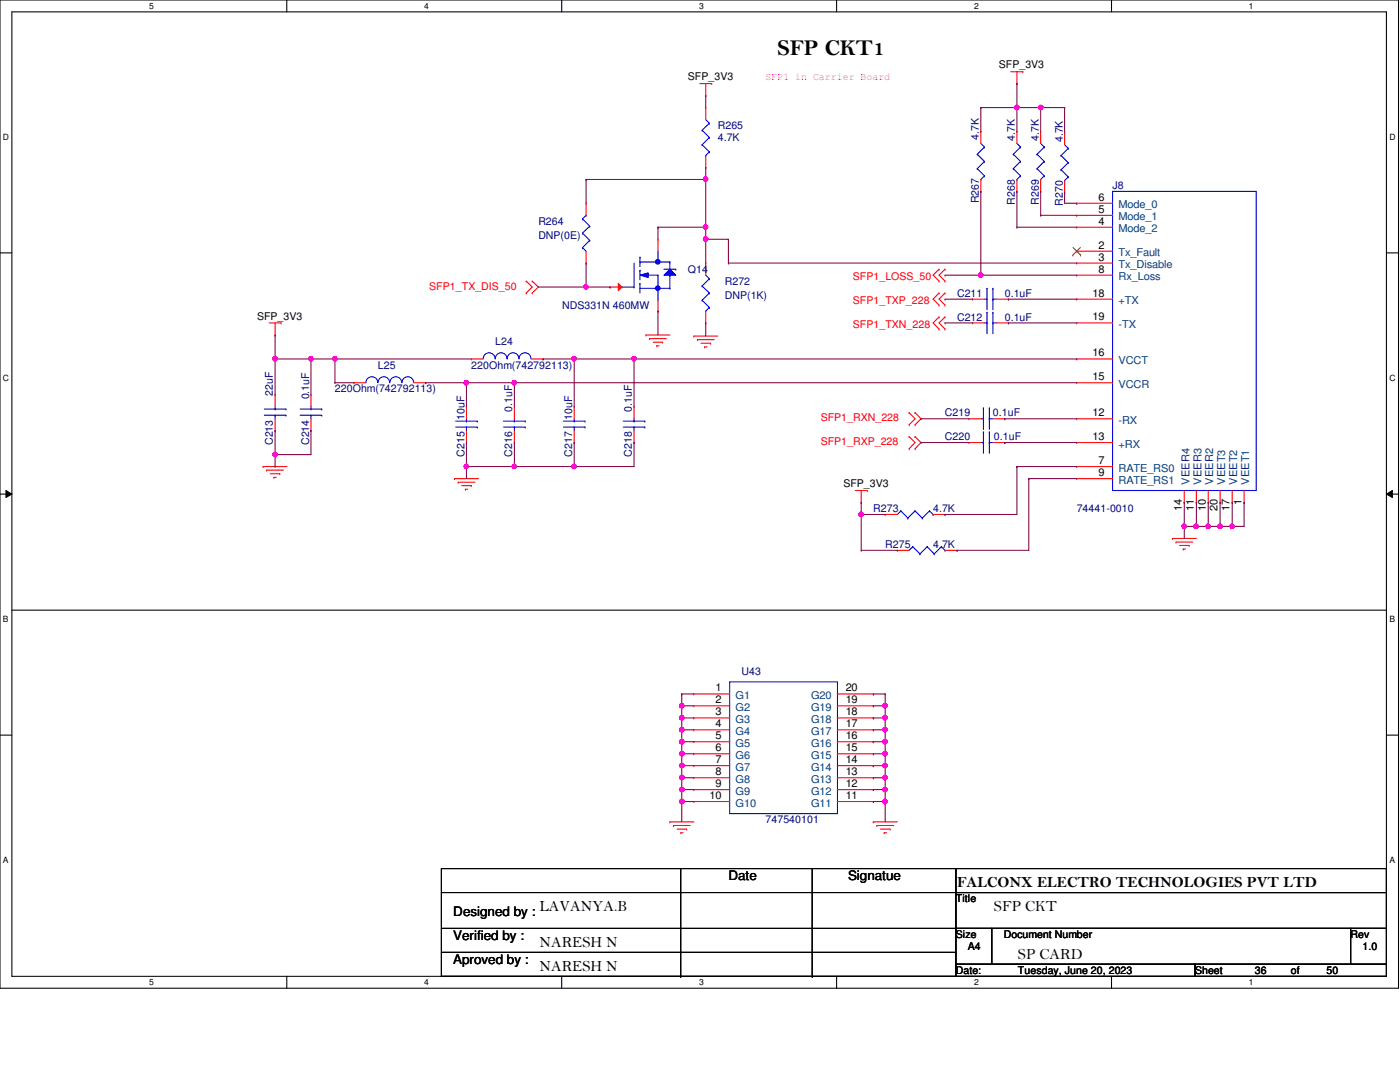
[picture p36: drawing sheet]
<svg xmlns="http://www.w3.org/2000/svg" width="279mm" height="216mm" viewBox="0 0 279 216" stroke-linecap="round" stroke-linejoin="round" font-family="sans-serif">
<defs><g id="words">
<text font-size="4.5" x="155.2" y="11">SFP CKT1</text>
<g font-size="3.1">
<text x="191" y="177">FALCONX ELECTRO TECHNOLOGIES PVT LTD</text>
<text x="107.7" y="181.7">LAVANYA.B</text>
<text x="198.4" y="181.7">SFP CKT</text>
<text x="107.7" y="188.9">NARESH N</text>
<text x="203.2" y="191.3">SP CARD</text>
<text x="107.7" y="193.7">NARESH N</text>
</g>
<g font-size="2.6">
<text x="145.4" y="175.7">Date</text>
<text x="169.2" y="175.7">Signatue</text>
<text x="90.5" y="182.8">Designed by :</text>
<text x="90.5" y="187.6">Verified by :</text>
<text x="90.5" y="192.4">Aproved by :</text>
</g>
<g font-size="2.2">
<text x="219.2" y="40">6</text>
<text x="219.2" y="42.5">5</text>
<text x="219.2" y="44.8">4</text>
<text x="219.2" y="52">3</text>
<text x="219.2" y="49.6">2</text>
<text x="218" y="59.2">18</text>
<text x="219.2" y="54.4">8</text>
<text x="218" y="63.9">19</text>
<text x="218" y="71.1">16</text>
<text x="218" y="75.9">15</text>
<text x="218" y="83.1">12</text>
<text x="218" y="87.8">13</text>
<text x="219.2" y="92.6">7</text>
<text x="219.2" y="95">9</text>
<text x="235.8" y="102" transform="rotate(-90 235.8 102)">14</text>
<text x="238.3" y="102" transform="rotate(-90 238.3 102)">11</text>
<text x="240.6" y="102" transform="rotate(-90 240.6 102)">10</text>
<text x="243" y="102" transform="rotate(-90 243 102)">20</text>
<text x="245.4" y="102" transform="rotate(-90 245.4 102)">17</text>
<text x="247.8" y="100.8" transform="rotate(-90 247.8 100.8)">1</text>
<text x="142.8" y="138">1</text>
<text x="168.8" y="138">20</text>
<text x="142.8" y="140.3">2</text>
<text x="142.8" y="142.7">3</text>
<text x="168.8" y="140.3">19</text>
<text x="168.8" y="142.7">18</text>
<text x="142.8" y="145.1">4</text>
<text x="142.8" y="147.5">5</text>
<text x="142.8" y="149.9">6</text>
<text x="168.8" y="145.1">17</text>
<text x="168.8" y="147.5">16</text>
<text x="168.8" y="149.9">15</text>
<text x="142.8" y="152.3">7</text>
<text x="142.8" y="154.7">8</text>
<text x="168.8" y="152.3">14</text>
<text x="168.8" y="154.7">13</text>
<text x="141.6" y="159.4">10</text>
<text x="142.8" y="157.1">9</text>
<text x="168.8" y="159.4">11</text>
<text x="168.8" y="157.1">12</text>
</g>
<g font-size="2.2" fill="#004080">
<text x="223.2" y="41.6">Mode_0</text>
<text x="223.2" y="44">Mode_1</text>
<text x="223.2" y="46.4">Mode_2</text>
<text x="223.2" y="53.5">Tx_Disable</text>
<text x="223.2" y="51.1">Tx_Fault</text>
<text x="223.2" y="55.9">Rx_Loss</text>
<text x="223.2" y="60.7">+TX</text>
<text x="223.2" y="65.4">-TX</text>
<text x="223.2" y="77.4">VCCR</text>
<text x="223.2" y="72.6">VCCT</text>
<text x="223.2" y="84.6">-RX</text>
<text x="223.2" y="89.3">+RX</text>
<text x="223.2" y="94.1">RATE_RS0</text>
<text x="223.2" y="96.5">RATE_RS1</text>
<text x="237.4" y="96.7" transform="rotate(-90 237.4 96.7)">VEER4</text>
<text x="239.8" y="96.7" transform="rotate(-90 239.8 96.7)">VEER3</text>
<text x="242.1" y="96.7" transform="rotate(-90 242.1 96.7)">VEER2</text>
<text x="244.5" y="96.7" transform="rotate(-90 244.5 96.7)">VEET3</text>
<text x="246.9" y="96.7" transform="rotate(-90 246.9 96.7)">VEET2</text>
<text x="249.3" y="96.7" transform="rotate(-90 249.3 96.7)">VEET1</text>
<text x="146.8" y="139.5">G1</text>
<text x="146.8" y="141.9">G2</text>
<text x="161.9" y="139.5">G20</text>
<text x="161.9" y="141.9">G19</text>
<text x="146.8" y="146.6">G4</text>
<text x="146.8" y="144.3">G3</text>
<text x="146.8" y="149">G5</text>
<text x="161.9" y="144.3">G18</text>
<text x="161.9" y="146.6">G17</text>
<text x="161.9" y="149">G16</text>
<text x="146.8" y="151.4">G6</text>
<text x="146.8" y="153.8">G7</text>
<text x="161.9" y="151.4">G15</text>
<text x="161.9" y="153.8">G14</text>
<text x="146.8" y="156.2">G8</text>
<text x="146.8" y="158.6">G9</text>
<text x="146.8" y="161">G10</text>
<text x="161.9" y="161">G11</text>
<text x="161.9" y="158.6">G12</text>
<text x="161.9" y="156.2">G13</text>
</g>
<g font-size="2.1">
<text x="137.3" y="16">SFP_3V3</text>
<text x="199.3" y="13.6">SFP_3V3</text>
<text x="51.3" y="63.8">SFP_3V3</text>
<text x="168.3" y="97.2">SFP_3V3</text>
<text x="190.8" y="180">Title</text>
<text x="190.8" y="187.2">Size</text>
<text x="193.1" y="189.6">A4</text>
<text x="200.3" y="187.2">Document Number</text>
<text x="269.5" y="187.2">Rev</text>
<text x="271.9" y="189.6">1.0</text>
<text x="190.8" y="194.4">Date:</text>
<text x="203.2" y="194.4">Tuesday, June 20, 2023</text>
<text x="238.5" y="194.4">Sheet</text>
<text x="250.4" y="194.4">36</text>
<text x="257.6" y="194.4">of</text>
<text x="264.8" y="194.4">50</text>
</g>
<text font-size="2.1" fill="#f0f" x="152.8" y="16">SFP1 in Carrier Board</text>
<g font-size="2.1" fill="#000080">
<text x="143.3" y="25.8">R265</text>
<text x="143.3" y="28.2">4.7K</text>
<text x="195.4" y="27.9" transform="rotate(-90 195.4 27.9)">4.7K</text>
<text x="202.5" y="28.2" transform="rotate(-90 202.5 28.2)">4.7K</text>
<text x="207.3" y="28.2" transform="rotate(-90 207.3 28.2)">4.7K</text>
<text x="212.1" y="28.4" transform="rotate(-90 212.1 28.4)">4.7K</text>
<text x="195.4" y="40.6" transform="rotate(-90 195.4 40.6)">R267</text>
<text x="202.5" y="40.8" transform="rotate(-90 202.5 40.8)">R268</text>
<text x="207.3" y="40.8" transform="rotate(-90 207.3 40.8)">R269</text>
<text x="212.1" y="41.1" transform="rotate(-90 212.1 41.1)">R270</text>
<text x="222" y="37.8">J8</text>
<text x="107.4" y="44.9">R264</text>
<text x="107.4" y="47.8">DNP(0E)</text>
<text x="137.3" y="54.4">Q14</text>
<text x="144.7" y="56.9">R272</text>
<text x="144.7" y="59.7">DNP(1K)</text>
<text x="191" y="59.2">C211</text>
<text x="200.5" y="59.2">0.1uF</text>
<text x="112.2" y="61.6">NDS331N 460MW</text>
<text x="191" y="64">C212</text>
<text x="200.5" y="64">0.1uF</text>
<text x="98.8" y="68.8">L24</text>
<text x="75.4" y="73.6">L25</text>
<text x="94.1" y="73.6">220Ohm(742792113)</text>
<text x="54.5" y="79" transform="rotate(-90 54.5 79)">22uF</text>
<text x="61.7" y="79.7" transform="rotate(-90 61.7 79.7)">0.1uF</text>
<text x="66.8" y="78.3">220Ohm(742792113)</text>
<text x="92.7" y="83.8" transform="rotate(-90 92.7 83.8)">10uF</text>
<text x="102.2" y="82.1" transform="rotate(-90 102.2 82.1)">0.1uF</text>
<text x="114.2" y="83.8" transform="rotate(-90 114.2 83.8)">10uF</text>
<text x="126.1" y="82.1" transform="rotate(-90 126.1 82.1)">0.1uF</text>
<text x="188.6" y="83.1">C219</text>
<text x="198.2" y="83.1">0.1uF</text>
<text x="54.5" y="88.8" transform="rotate(-90 54.5 88.8)">C213</text>
<text x="61.7" y="88.8" transform="rotate(-90 61.7 88.8)">C214</text>
<text x="188.6" y="87.9">C220</text>
<text x="198.4" y="87.9">0.1uF</text>
<text x="92.7" y="91.2" transform="rotate(-90 92.7 91.2)">C215</text>
<text x="102.2" y="91.2" transform="rotate(-90 102.2 91.2)">C216</text>
<text x="114.2" y="91.2" transform="rotate(-90 114.2 91.2)">C217</text>
<text x="126.1" y="91.2" transform="rotate(-90 126.1 91.2)">C218</text>
<text x="174.3" y="102.2">R273</text>
<text x="186.2" y="102.2">4.7K</text>
<text x="214.9" y="102.2">74441-0010</text>
<text x="176.7" y="109.4">R275</text>
<text x="186.2" y="109.4">4.7K</text>
<text x="148" y="134.7">U43</text>
<text x="152.8" y="164.3">747540101</text>
</g>
<g font-size="2.1" fill="#f00">
<text x="85.7" y="57.8">SFP1_TX_DIS_50</text>
<text x="170.2" y="55.9">SFP1_LOSS_50</text>
<text x="170.2" y="60.7">SFP1_TXP_228</text>
<text x="170.2" y="65.4">SFP1_TXN_228</text>
<text x="163.8" y="84.1">SFP1_RXN_228</text>
<text x="163.8" y="88.9">SFP1_RXP_228</text>
</g>
<g font-size="1.7">
<text x="29.8" y="1.8">5</text>
<text x="84.7" y="1.8">4</text>
<text x="139.5" y="1.8">3</text>
<text x="194.4" y="1.8">2</text>
<text x="249.3" y="1.8">1</text>
<text x=".6" y="27.9">D</text>
<text x="277.3" y="27.9">D</text>
<text x=".6" y="76">C</text>
<text x="277.3" y="76">C</text>
<text x=".6" y="124.2">B</text>
<text x="277.3" y="124.2">B</text>
<text x=".6" y="172.3">A</text>
<text x="277.3" y="172.3">A</text>
<text x="29.8" y="196.6">5</text>
<text x="84.7" y="196.6">4</text>
<text x="139.5" y="196.6">3</text>
<text x="194.4" y="196.6">2</text>
<text x="249.3" y="196.6">1</text>
</g>
</g></defs>
<path d="M0 0h279.1v197.2h-279.1zM2.4 2.4h274.3v192.4h-274.3z" fill="none" stroke="#000" stroke-width=".21"/>
<g fill="#fff">
<path d="M29.8 .3h.9v1.9h-.9z"/>
<path d="M29.8 195.1h.9v1.9h-.9z"/>
</g>
<path d="M57.2 0v2.4M57.2 194.8v2.4" fill="none" stroke="#000" stroke-width=".21"/>
<g fill="#fff">
<path d="M84.7 .3h.9v1.9h-.9z"/>
<path d="M84.7 195.1h.9v1.9h-.9z"/>
</g>
<path d="M112.1 0v2.4M112.1 194.8v2.4" fill="none" stroke="#000" stroke-width=".21"/>
<g fill="#fff">
<path d="M139.5 .3h1v1.9h-1z"/>
<path d="M139.5 195.1h1v1.9h-1z"/>
</g>
<path d="M167 0v2.4M167 194.8v2.4" fill="none" stroke="#000" stroke-width=".21"/>
<g fill="#fff">
<path d="M194.4 .3h.9v1.9h-.9z"/>
<path d="M194.4 195.1h.9v1.9h-.9z"/>
</g>
<path d="M221.8 0v2.4M221.8 194.8v2.4" fill="none" stroke="#000" stroke-width=".21"/>
<g fill="#fff">
<path d="M249.3 .3h.9v1.9h-.9z"/>
<path d="M249.3 195.1h.9v1.9h-.9z"/>
<path d="M.6 26.4h1.2v1.9h-1.2z"/>
<path d="M277.3 26.4h1.2v1.9h-1.2z"/>
<path d="M.6 74.5h1.2v1.9h-1.2z"/>
<path d="M277.3 74.5h1.2v1.9h-1.2z"/>
</g>
<path d="M0 50.5h2.4M276.7 50.5h2.4" fill="none" stroke="#000" stroke-width=".21"/>
<g fill="#fff">
<path d="M.6 122.6h1.1v1.9h-1.1z"/>
<path d="M277.3 122.6h1.1v1.9h-1.1z"/>
</g>
<path d="M0 98.6h2.4M276.7 98.6h2.4" fill="none" stroke="#000" stroke-width=".21"/>
<path d="M1.2 97.9l1.2 .7-1.2 .7zM276.7 98.6l1.2-.7v1.4z" fill="#000"/>
<path d="M1.2 97.9l1.2 .7-1.2 .7zM276.7 98.6l1.2-.7v1.4z" fill="none" stroke="#000" stroke-width=".2"/>
<g fill="#fff">
<path d="M.6 170.7h1.1v1.9h-1.1z"/>
<path d="M277.3 170.7h1.1v1.9h-1.1z"/>
</g>
<g fill="none" stroke="#000" stroke-width=".21">
<path d="M2.4 121.8h274.3M276.7 121.8h.1M0 146.7h2.4M276.7 146.7h2.4M88.1 173.3h102.7v21.5h-102.7zM88.1 178.1h102.7M135.8 173.3v21.5M162.1 173.3v21.5M190.8 173.3h85.9v4.8h-85.9zM190.8 178.1h85.9v7.2h-85.9zM190.8 178.1h.1M88.1 185.3h102.7"/>
<path d="M88.1 190h102.7M135.8 194.8h.1M162.1 194.8h.1M190.8 185.3h7.1v7.1h-7.1zM190.8 192.4h47.7v2.4h-47.7zM190.8 185.3h.1M190.8 190h.1M197.9 185.3h71.6v7.1h-71.6zM238.5 192.4h38.2v2.4h-38.2zM269.5 185.3h7.2v7.1h-7.2z"/>
</g>
<g fill="none" stroke="#f00" stroke-width=".21">
<path d="M139.7 16.7h2.3M140.8 19.1h.1M140.8 16.7v2.4M142 16.7h.1M201.7 14.3h2.4M202.9 16.7h.1M202.9 14.3v2.4M204.1 14.3h.1M195.7 26.2h.1M195.7 38.2h.1M195.7 26.2v2.4M195.7 35.8v2.4"/>
<path d="M202.9 26.2h.1M202.9 38.2h.1M202.9 26.2v2.4M202.9 35.8v2.4M207.7 26.2h.1M207.7 38.2h.1M207.7 26.2v2.4M207.7 35.8v2.4M212.5 26.5h.1M212.5 38.4h.1M212.5 26.5v2.4M212.5 36v2.4"/>
<path d="M105 56.1h.1M105 58.5h.1M105 56.1l1.2 1.2-1.2 1.2M106.2 58.5h.1M106.2 56.1h.1M106.2 56.1l1.2 1.2-1.2 1.2M140.8 52.5h.1M140.8 52.5v2.4M187.4 53.7h.1M187.4 56.1h.1M187.4 58.5h.1M187.4 53.7l-1.2 1.2 1.2 1.2"/>
<path d="M187.4 58.5l-1.2 1.2 1.2 1.2M188.6 53.7h.1M188.6 56.1h.1M188.6 58.5h.1M188.6 53.7l-1.2 1.2 1.2 1.2M188.6 58.5l-1.2 1.2 1.2 1.2M53.7 64.4h2.4M54.9 66.8h.1M54.9 78.8h.1M54.9 64.4v2.4M54.9 78.8v2.4M56.1 64.4h.1"/>
<path d="M62.1 78.8h.1M62.1 78.8v2.4M70.7 76.4h.1M70.7 76.4h2.3M82.6 76.4h2.4M85 76.4h.1M128.9 66.8h.1M128.9 66.8h4.8M129.6 67.6h.1M129.6 67.6h3.4M130.3 68.3h1.9M131.1 69h.1"/>
<path d="M131.1 69h.4M132.2 68.3h.1M138.5 67.1h.1M138.5 67.1h4.8M139.2 67.8h.1M139.2 67.8h3.3M139.9 68.5h1.9M140.6 69.2h.1M140.6 69.2h.5M140.8 64.4h.1M140.8 62.1v2.3M141.8 68.5h.1"/>
<path d="M187.4 60.9h.1M187.4 63.2h.1M187.4 65.7h.1M187.4 63.2l-1.2 1.2 1.2 1.3M188.6 60.9h.1M188.6 63.2h.1M188.6 65.7h.1M188.6 63.2l-1.2 1.2 1.2 1.3M52.5 93.1h.1M52.5 93.1h4.8M53.2 93.8h.1M53.2 93.8h3.4"/>
<path d="M53.9 94.5h1.9M54.7 95.2h.1M54.7 95.2h.4M54.9 85.9h.1M54.9 83.6v2.3M55.8 94.5h.1M62.1 85.9h.1M62.1 83.6v2.3M90.7 95.5h.1M90.7 95.5h4.8M91.4 96.2h.1M91.4 96.2h3.4"/>
<path d="M92.2 96.9h1.9M92.9 97.6h.1M92.9 97.6h.4M94.1 96.9h.1M170.7 97.9h2.4M171.9 97.9v2.3M173.1 97.9h.1M181.4 82.3h.1M181.4 84.8h.1M181.4 87.1h.1M181.4 89.5h.1M181.4 82.3l1.2 1.3-1.2 1.2"/>
<path d="M181.4 87.1l1.2 1.2-1.2 1.2M182.6 84.8h.1M182.6 82.3h.1M182.6 89.5h.1M182.6 87.1h.1M182.6 82.3l1.2 1.3-1.2 1.2M182.6 87.1l1.2 1.2-1.2 1.2M193.4 83.6h.1M193.4 88.3h.1M193.4 83.6h2.3M193.4 88.3h2.3M198.2 83.6h2.3"/>
<path d="M198.2 88.3h2.3M200.5 83.6h.1M200.5 88.3h.1M171.9 100.2h.1M234 107.4h.1M234 107.4h4.8M234.7 108.2h.1M234.7 108.2h3.3M235.4 108.8h1.9M236.1 109.6h.1M236.1 109.6h.5M237.3 108.8h.1"/>
<path d="M133.7 164h.1M133.7 164h4.8M134.4 164.7h.1M134.4 164.7h3.4M135.1 165.4h1.9M135.8 166.2h.1M135.8 166.2h.5M137 165.4h.1M174.3 164h.1M174.3 164h4.8M175 164.7h.1M175 164.7h3.4"/>
<path d="M175.7 165.4h1.9M176.4 166.2h.1M176.4 166.2h.5M177.6 165.4h.1"/>
</g>
<g fill="none" stroke="#00f" stroke-width=".21">
<path d="M195 30.8h.1M195 33.7h.1M195 30.8l1.5 1.4M195 33.7l1.5 1.4M195.7 35.8h.1M195.7 28.6l.8 .7M196.5 29.3h.1M196.5 32.2h.1M196.5 35.1h.1M196.5 29.3l-1.5 1.5M196.5 32.2l-1.5 1.5M196.5 35.1l-.8 .7"/>
<path d="M202.2 30.8h.1M202.2 33.7h.1M202.2 30.8l1.5 1.4M202.2 33.7l1.5 1.4M202.9 35.8h.1M202.9 28.6l.8 .7M203.7 29.3h.1M203.7 32.2h.1M203.7 35.1h.1M203.7 29.3l-1.5 1.5M203.7 32.2l-1.5 1.5M203.7 35.1l-.8 .7"/>
<path d="M207 30.8h.1M207 33.7h.1M207 30.8l1.4 1.4M207 33.7l1.4 1.4M207.7 35.8h.1M207.7 28.6l.7 .7M208.4 29.3h.1M208.4 32.2h.1M208.4 35.1h.1M208.4 29.3l-1.4 1.5M208.4 32.2l-1.4 1.5M208.4 35.1l-.7 .7"/>
<path d="M211.8 31h.1M211.8 33.9h.1M211.8 31l1.4 1.5M211.8 33.9l1.4 1.4M212.5 36h.1M212.5 28.9l.7 .7M213.2 29.6h.1M213.2 32.5h.1M213.2 35.3h.1M213.2 29.6l-1.4 1.4M213.2 32.5l-1.4 1.4M213.2 35.3l-.7 .7"/>
<path d="M140.1 57.1h.1M140.1 59.9h.1M140.1 57.1l1.5 1.4M140.1 59.9l1.5 1.4M140.8 54.9l.8 .7M141.6 55.6h.1M141.6 58.5h.1M141.6 55.6l-1.5 1.5M141.6 58.5l-1.5 1.4M73 76.4a1.19 1.19 0 0 1 1.2-1.2 1.19 1.19 0 0 1 1.2 1.2M75.4 76.4a1.16 1.16 0 0 1 1.2-1.2 1.16 1.16 0 0 1 1.2 1.2M77.8 76.4a1.19 1.19 0 0 1 1.2-1.2 1.19 1.19 0 0 1 1.2 1.2"/>
<path d="M80.2 76.4a1.16 1.16 0 0 1 1.2-1.2 1.16 1.16 0 0 1 1.1 1.2M140.8 62.1h.1M141.6 61.3h.1M141.6 61.3l-.8 .8M52.7 82.8h4.4M52.7 81.6h4.4M54.9 81.6h.1M54.9 82.8h.1M54.9 81.2v.4M54.9 82.8v.8M57.1 82.8h.1M57.1 81.6h.1"/>
<path d="M59.9 82.8h4.3M59.9 81.6h4.3M62.1 81.6h.1M62.1 82.8h.1M62.1 81.2v.4M62.1 82.8v.8M64.2 82.8h.1M64.2 81.6h.1M195.7 83.6h.6M195.7 88.3h.6M196.3 83.6h.1M196.3 81.4h.1"/>
<path d="M196.3 88.3h.1M196.3 86.2h.1M196.3 81.4v4.3M196.3 86.2v4.3M197.4 81.4h.1M197.4 83.6h.1M197.4 86.2h.1M197.4 88.3h.1M197.4 83.6h.8M197.4 81.4v4.3M197.4 86.2v4.3M197.4 88.3h.8"/>
</g>
<path d="M133.7 53.7l1.2 1.2h-2.4z" fill="#00f"/>
<g fill="none" stroke="#00f" stroke-width=".21">
<path d="M124.1 57.3h.1M124.1 57.3h2.4M126.5 57.3h.1M126.5 52.5v4.8M127.7 56.6h.1M127.7 53.9h.1M127.7 51.3h.1M127.7 52.3h.1M127.7 51.3v1.9M127.7 53.9v1.9M127.7 56.6v1.9M127.7 57.5h6"/>
<path d="M127.7 52.3h6M128.9 54.9h2.4M131.3 52.3h.1M131.3 54.9h.1M131.3 59.7h.1M131.3 50.1v2.2M131.3 54.9v4.8M132.5 53.7h2.4M133.7 53.7l1.2 1.2h-2.4zM133.7 57.5h.1M133.7 54.9h.1M133.7 52.3h.1"/>
<path d="M133.7 52.3v1.4M133.7 54.9v2.6M134.9 53.7h.1"/>
</g>
<path d="M127.7 54.9l1.7-.5v1z" fill="#00f"/>
<path d="M127.7 54.9l1.7-.5v1z" fill="none" stroke="#00f" stroke-width=".21"/>
<circle cx="131.3" cy="52.2" r=".47" fill="#00f"/>
<circle cx="131.3" cy="52.2" r=".47" fill="none" stroke="#00f" stroke-width=".21"/>
<circle cx="131.3" cy="57.5" r=".46" fill="#00f"/>
<circle cx="131.3" cy="57.5" r=".46" fill="none" stroke="#00f" stroke-width=".21"/>
<path d="M131.3 47.8h.1M131.3 47.8v2.3" fill="none" stroke="#f00" stroke-width=".21"/>
<path d="M123.4 56.6l.7 .7-.7 .7z" fill="#f00"/>
<g fill="none" stroke="#f00" stroke-width=".21">
<path d="M140.8 21.5h.1M140.8 33.4h.1M140.8 21.5v2.4M140.8 31v2.4M117 52.5h.1M117 40.6h.1M117 40.6v2.4M117 50.1v2.4M121.8 57.3h.1M121.8 57.3h2.3M123.4 56.6l.7 .7-.7 .7zM131.3 59.7v2.4"/>
<path d="M194.1 59.7h.1M194.1 59.7h2.4M198.9 59.7h2.4M201.3 59.7h.1M214.9 54.9h.1M214.9 40.6h.1M214.9 43h.1M214.9 45.3h.1M214.9 52.5h.1M214.9 50.1h.1M214.9 59.7h.1M214.9 59.7h7.1"/>
<path d="M214.9 54.9h7.1M214.9 40.6h7.1M214.9 43h7.1M214.9 45.3h7.1M214.9 52.5h7.1M214.9 50.1h7.1M94.1 71.6h.1M94.1 71.6h2.3M106 71.6h2.4M108.4 71.6h.1M131.3 62.1h.1M194.1 64.4h.1"/>
<path d="M194.1 64.4h2.4M198.9 64.4h2.4M201.3 64.4h.1M214.9 76.4h.1M214.9 71.6h.1M214.9 64.4h.1M214.9 64.4h7.1M214.9 76.4h7.1M214.9 71.6h7.1M93.1 81.2h.1M93.1 88.3h.1M93.1 81.2v2.4"/>
<path d="M93.1 85.9v2.4M102.7 81.2h.1M102.7 88.3h.1M102.7 81.2v2.4M102.7 85.9v2.4M114.6 81.2h.1M114.6 88.3h.1M114.6 81.2v2.4M114.6 85.9v2.4M126.5 81.2h.1M126.5 88.3h.1M126.5 81.2v2.4"/>
<path d="M126.5 85.9v2.4M214.9 83.6h.1M214.9 88.3h.1M214.9 93.1h.1M214.9 95.5h.1M214.9 83.6h7.1M214.9 88.3h7.1M214.9 93.1h7.1M214.9 95.5h7.1M236.3 97.9v2.3M238.8 97.9v2.3M241.1 97.9v2.3"/>
<path d="M243.5 97.9v2.3M245.9 97.9v2.3M248.3 97.9v2.3M176.7 102.7h.1M176.7 102.7h2.4M179.1 109.8h.1M179.1 109.8h2.3M186.2 102.7h2.4M188.6 102.7h.1M188.6 109.8h2.4M191 109.8h.1M236.3 100.2h.1"/>
<path d="M238.8 100.2h.1M241.1 100.2h.1M243.5 100.2h.1M245.9 100.2h.1M248.3 100.2h.1M138.5 138.5h.1M138.5 138.5h7.1M167.1 138.5h7.2M174.3 138.5h.1M138.5 145.6h.1M138.5 140.8h.1M138.5 143.3h.1"/>
<path d="M138.5 148h.1M138.5 150.4h.1M138.5 152.8h.1M138.5 155.2h.1M138.5 157.6h.1M138.5 159.9h.1M138.5 145.6h7.1M138.5 140.8h7.1M138.5 143.3h7.1M138.5 148h7.1M138.5 150.4h7.1M138.5 152.8h7.1"/>
<path d="M138.5 155.2h7.1M138.5 157.6h7.1M138.5 159.9h7.1M167.1 145.6h7.2M167.1 140.8h7.2M167.1 143.3h7.2M167.1 148h7.2M167.1 150.4h7.2M167.1 152.8h7.2M167.1 155.2h7.2M167.1 157.6h7.2M167.1 159.9h7.2"/>
<path d="M174.3 159.9h.1M174.3 157.6h.1M174.3 140.8h.1M174.3 143.3h.1M174.3 145.6h.1M174.3 148h.1M174.3 150.4h.1M174.3 152.8h.1M174.3 155.2h.1"/>
</g>
<g fill="none" stroke="#00f" stroke-width=".21">
<path d="M140.1 26h.1M140.1 28.9h.1M140.1 26l1.5 1.4M140.1 28.9l1.5 1.4M140.8 31h.1M140.8 23.9l.8 .7M141.6 24.6h.1M141.6 27.4h.1M141.6 30.3h.1M141.6 24.6l-1.5 1.4M141.6 27.4l-1.5 1.5M141.6 30.3l-.8 .7"/>
<path d="M222 38.2h28.7v59.7h-28.7zM116.2 49.4h.1M116.2 46.5h.1M116.2 43.7h.1M116.2 49.4l.8 .7M116.2 46.5l1.5 1.5M116.2 43.7l1.5 1.4M117 43h.1M117 43l-.8 .7M117.7 48h.1M117.7 45.1h.1M117.7 48l-1.5 1.4"/>
<path d="M117.7 45.1l-1.5 1.4M196.5 59.7h.5M197 59.7h.1M197 57.5h.1M197 57.5v4.3M198.2 57.5h.1M198.2 59.7h.1M198.2 59.7h.7M198.2 57.5v4.3M98.8 71.6a1.19 1.19 0 0 0-1.2-1.2 1.19 1.19 0 0 0-1.2 1.2M101.2 71.6a1.17 1.17 0 0 0-1.2-1.2 1.17 1.17 0 0 0-1.2 1.2M103.5 71.6a1.17 1.17 0 0 0-1.1-1.2 1.17 1.17 0 0 0-1.2 1.2"/>
<path d="M106 71.6a1.19 1.19 0 0 0-1.2-1.2 1.19 1.19 0 0 0-1.2 1.2M196.5 64.4h.5M197 64.4h.1M197 62.3h.1M197 62.3v4.3M198.2 62.3h.1M198.2 64.4h.1M198.2 62.3v4.3M198.2 64.4h.7M90.9 85.2h4.3M90.9 84h4.3M93.1 84h.1"/>
<path d="M93.1 85.2h.1M93.1 83.6v.4M93.1 85.2v.7M95.2 85.2h.1M95.2 84h.1M100.5 85.2h4.3M100.5 84h4.3M102.7 84h.1M102.7 85.2h.1M102.7 83.6v.4M102.7 85.2v.7M104.8 85.2h.1"/>
<path d="M104.8 84h.1M112.4 85.2h4.4M112.4 84h4.4M114.6 84h.1M114.6 85.2h.1M114.6 83.6v.4M114.6 85.2v.7M116.8 85.2h.1M116.8 84h.1M124.4 85.2h4.3M124.4 84h4.3M126.5 84h.1"/>
<path d="M126.5 85.2h.1M126.5 83.6v.4M126.5 85.2v.7M128.7 85.2h.1M128.7 84h.1M179.8 101.9h.1M179.8 101.9l-.7 .8M179.8 101.9l1.4 1.5M181.2 103.4h.1M182.2 109.1h.1M182.2 109.1l-.8 .7M182.2 109.1l1.4 1.4"/>
<path d="M182.6 101.9h.1M182.6 101.9l-1.4 1.5M182.6 101.9l1.5 1.5M183.6 110.5h.1M184.1 103.4h.1M185 109.1h.1M185 109.1l-1.4 1.4M185 109.1l1.4 1.4M185.5 101.9h.1M185.5 101.9l-1.4 1.5M185.5 101.9l.7 .8M186.2 102.7h.1"/>
<path d="M186.4 110.5h.1M187.9 109.1h.1M187.9 109.1l-1.5 1.4M187.9 109.1l.7 .7M188.6 109.8h.1M145.6 136.1h21.5v26.2h-21.5z"/>
</g>
<path d="M214.1 50.9h.1M214.2 49.4l1.4 1.5M215.6 49.4l-1.5 1.5M215.6 50.9h.1" fill="none" stroke="#804000" stroke-width=".2"/>
<path d="M140.8 19.1h.1M140.8 19.1v2.4M195.7 21.5h.1M195.7 21.5v4.7M195.7 21.5h12M202.9 21.5h.1" fill="none" stroke="#800040" stroke-width=".21"/>
<circle cx="202.9" cy="21.4" r=".46" fill="#f0f"/>
<circle cx="202.9" cy="21.4" r=".46" fill="none" stroke="#f0f" stroke-width=".21"/>
<path d="M202.9 21.5h.1M202.9 21.5v4.7M207.7 21.5h.1M207.7 21.5h4.8" fill="none" stroke="#800040" stroke-width=".21"/>
<circle cx="207.7" cy="21.4" r=".46" fill="#f0f"/>
<circle cx="207.7" cy="21.4" r=".46" fill="none" stroke="#f0f" stroke-width=".21"/>
<path d="M140.8 33.4h.1M140.8 33.4v2.4M207.7 21.5h.1M207.7 21.5v4.7M212.5 21.5h.1M212.5 21.5v5M131.3 45.3h.1M131.3 45.3v2.5M131.3 45.3h9.5M140.8 45.3h.1M140.8 45.3v2.5" fill="none" stroke="#800040" stroke-width=".21"/>
<circle cx="140.8" cy="45.3" r=".45" fill="#f0f"/>
<circle cx="140.8" cy="45.3" r=".45" fill="none" stroke="#f0f" stroke-width=".21"/>
<g fill="none" stroke="#800040" stroke-width=".21">
<path d="M195.7 38.2h.1M195.7 38.2v16.7M202.9 38.2h.1M202.9 38.2v7.1M212.5 38.4h.1M212.5 38.4v2.2h2.4M107.4 57.3h9.6M117 57.3h.1M140.8 47.8h.1M140.8 47.8h4.6M202.9 45.3h.1M202.9 45.3h12"/>
<path d="M214.9 40.6h.1"/>
</g>
<circle cx="140.8" cy="47.7" r=".46" fill="#f0f"/>
<circle cx="140.8" cy="47.7" r=".46" fill="none" stroke="#f0f" stroke-width=".21"/>
<path d="M140.8 47.8h.1M140.8 47.8v4.7M145.4 47.8h.1M145.4 52.5h.1M145.4 47.8v4.7M145.4 52.5h69.5M188.6 54.9h.1M188.6 54.9h26.3M195.7 54.9h.1M131.3 62.1h.1M131.3 62.1v4.7" fill="none" stroke="#800040" stroke-width=".21"/>
<circle cx="195.8" cy="54.9" r=".46" fill="#f0f"/>
<circle cx="195.8" cy="54.9" r=".46" fill="none" stroke="#f0f" stroke-width=".21"/>
<g fill="none" stroke="#800040" stroke-width=".21">
<path d="M188.6 59.7h.1M188.6 59.7h5.5M201.3 59.7h.1M201.3 59.7h13.6M54.9 71.6h.1M54.9 71.6h7.2M54.9 71.6v7.2M140.8 64.4h.1M140.8 64.4v2.7M188.6 64.4h.1M188.6 64.4h5.5M201.3 64.4h.1"/>
<path d="M201.3 64.4h13.6"/>
</g>
<circle cx="54.9" cy="71.6" r=".46" fill="#f0f"/>
<circle cx="54.9" cy="71.6" r=".46" fill="none" stroke="#f0f" stroke-width=".21"/>
<path d="M62.1 71.6h.1M62.1 71.6v7.2" fill="none" stroke="#800040" stroke-width=".21"/>
<circle cx="62" cy="71.6" r=".46" fill="#f0f"/>
<circle cx="62" cy="71.6" r=".46" fill="none" stroke="#f0f" stroke-width=".21"/>
<path d="M62.1 71.6h.1M62.1 71.6h32M66.8 71.6h.1" fill="none" stroke="#800040" stroke-width=".21"/>
<circle cx="66.8" cy="71.6" r=".46" fill="#f0f"/>
<circle cx="66.8" cy="71.6" r=".46" fill="none" stroke="#f0f" stroke-width=".21"/>
<path d="M66.8 71.6h.1M66.8 71.6v4.8M108.4 71.6h.1M108.4 71.6h18.1M114.6 71.6h.1M114.6 71.6v9.6" fill="none" stroke="#800040" stroke-width=".21"/>
<circle cx="114.6" cy="71.6" r=".46" fill="#f0f"/>
<circle cx="114.6" cy="71.6" r=".46" fill="none" stroke="#f0f" stroke-width=".21"/>
<path d="M126.5 71.6h.1M126.5 71.6v9.6M126.5 71.6h88.4" fill="none" stroke="#800040" stroke-width=".21"/>
<circle cx="126.5" cy="71.6" r=".46" fill="#f0f"/>
<circle cx="126.5" cy="71.6" r=".46" fill="none" stroke="#f0f" stroke-width=".21"/>
<path d="M66.8 76.4h.1M66.8 76.4h3.9M85 76.4h.1M85 76.4h8.1M93.1 76.4h.1M93.1 76.4v4.8" fill="none" stroke="#800040" stroke-width=".21"/>
<circle cx="93.1" cy="76.4" r=".46" fill="#f0f"/>
<circle cx="93.1" cy="76.4" r=".46" fill="none" stroke="#f0f" stroke-width=".21"/>
<path d="M93.1 76.4h.1M93.1 76.4h121.8M102.7 76.4h.1M102.7 76.4v4.8" fill="none" stroke="#800040" stroke-width=".21"/>
<circle cx="102.6" cy="76.4" r=".46" fill="#f0f"/>
<circle cx="102.6" cy="76.4" r=".46" fill="none" stroke="#f0f" stroke-width=".21"/>
<path d="M54.9 85.9h.1M54.9 93.1h.1M54.9 85.9v7.2M62.1 85.9h.1M62.1 85.9v4.8" fill="none" stroke="#800040" stroke-width=".21"/>
<circle cx="54.9" cy="90.7" r=".45" fill="#f0f"/>
<circle cx="54.9" cy="90.7" r=".45" fill="none" stroke="#f0f" stroke-width=".21"/>
<g fill="none" stroke="#800040" stroke-width=".21">
<path d="M54.9 90.7h.1M54.9 90.7h7.2M93.1 88.3h.1M93.1 93.1h.1M93.1 88.3v4.8M102.7 88.3h.1M102.7 88.3v4.8h-9.6M114.6 88.3h.1M114.6 88.3v4.8M126.5 88.3h.1M126.5 88.3v4.8M183.8 83.6h.1"/>
<path d="M183.8 83.6h9.6M200.5 83.6h.1M200.5 83.6h14.4"/>
</g>
<circle cx="93.1" cy="93.1" r=".45" fill="#f0f"/>
<circle cx="93.1" cy="93.1" r=".45" fill="none" stroke="#f0f" stroke-width=".21"/>
<path d="M93.1 93.1h.1M93.1 93.1v2.4M102.7 93.1h.1M102.7 93.1h11.9" fill="none" stroke="#800040" stroke-width=".21"/>
<circle cx="114.6" cy="93.1" r=".45" fill="#f0f"/>
<circle cx="114.6" cy="93.1" r=".45" fill="none" stroke="#f0f" stroke-width=".21"/>
<circle cx="102.6" cy="93.1" r=".45" fill="#f0f"/>
<circle cx="102.6" cy="93.1" r=".45" fill="none" stroke="#f0f" stroke-width=".21"/>
<path d="M114.6 93.1h.1M114.6 93.1h11.9M183.8 88.3h.1M183.8 88.3h9.6M200.5 88.3h.1M200.5 88.3h14.4M202.9 93.1h.1M202.9 93.1h12M202.9 93.1v9.6M171.9 100.2h.1M171.9 100.2v2.5" fill="none" stroke="#800040" stroke-width=".21"/>
<circle cx="171.9" cy="102.6" r=".46" fill="#f0f"/>
<circle cx="171.9" cy="102.6" r=".46" fill="none" stroke="#f0f" stroke-width=".21"/>
<path d="M236.3 100.2h.1M236.3 100.2v4.8" fill="none" stroke="#800040" stroke-width=".21"/>
<circle cx="236.3" cy="105" r=".45" fill="#f0f"/>
<circle cx="236.3" cy="105" r=".45" fill="none" stroke="#f0f" stroke-width=".21"/>
<path d="M238.8 100.2h.1M238.8 100.2v4.8" fill="none" stroke="#800040" stroke-width=".21"/>
<circle cx="238.7" cy="105" r=".46" fill="#f0f"/>
<circle cx="238.7" cy="105" r=".46" fill="none" stroke="#f0f" stroke-width=".21"/>
<path d="M243.5 100.2h.1M243.5 100.2v4.8" fill="none" stroke="#800040" stroke-width=".21"/>
<circle cx="243.5" cy="105" r=".46" fill="#f0f"/>
<circle cx="243.5" cy="105" r=".46" fill="none" stroke="#f0f" stroke-width=".21"/>
<path d="M245.9 100.2h.1M245.9 100.2v4.8" fill="none" stroke="#800040" stroke-width=".21"/>
<circle cx="245.9" cy="105" r=".45" fill="#f0f"/>
<circle cx="245.9" cy="105" r=".45" fill="none" stroke="#f0f" stroke-width=".21"/>
<g fill="none" stroke="#800040" stroke-width=".21">
<path d="M171.9 102.7h.1M171.9 102.7h4.8M188.6 102.7h.1M188.6 102.7h14.3M236.3 105h.1M236.3 105h2.5M243.5 105h.1M245.9 105h.1M248.3 100.2h.1M248.3 100.2v4.8h-4.8M136.1 138.5h.1M136.1 138.5h2.4"/>
<path d="M136.1 138.5v4.8M174.3 138.5h.1M174.3 138.5h2.4M176.7 138.5h.1M176.7 138.5v2.3M136.1 140.8h.1M136.1 140.8h2.4"/>
</g>
<circle cx="136.1" cy="140.8" r=".46" fill="#f0f"/>
<circle cx="136.1" cy="140.8" r=".46" fill="none" stroke="#f0f" stroke-width=".21"/>
<path d="M174.3 140.8h.1M174.3 140.8h2.4" fill="none" stroke="#800040" stroke-width=".21"/>
<circle cx="176.6" cy="140.8" r=".45" fill="#f0f"/>
<circle cx="176.6" cy="140.8" r=".45" fill="none" stroke="#f0f" stroke-width=".21"/>
<path d="M136.1 143.3h.1M136.1 143.3v2.3M136.1 143.3h2.4M176.7 140.8h.1M176.7 140.8v2.5" fill="none" stroke="#800040" stroke-width=".21"/>
<circle cx="136.1" cy="143.2" r=".47" fill="#f0f"/>
<circle cx="136.1" cy="143.2" r=".47" fill="none" stroke="#f0f" stroke-width=".21"/>
<path d="M174.3 143.3h.1M174.3 143.3h2.4" fill="none" stroke="#800040" stroke-width=".21"/>
<circle cx="176.6" cy="143.2" r=".46" fill="#f0f"/>
<circle cx="176.6" cy="143.2" r=".46" fill="none" stroke="#f0f" stroke-width=".21"/>
<path d="M136.1 145.6h.1M136.1 145.6h2.4M136.1 145.6v2.4M176.7 143.3h.1M176.7 143.3v2.3" fill="none" stroke="#800040" stroke-width=".21"/>
<circle cx="136.1" cy="145.6" r=".46" fill="#f0f"/>
<circle cx="136.1" cy="145.6" r=".46" fill="none" stroke="#f0f" stroke-width=".21"/>
<path d="M174.3 145.6h.1M174.3 145.6h2.4" fill="none" stroke="#800040" stroke-width=".21"/>
<circle cx="176.6" cy="145.6" r=".45" fill="#f0f"/>
<circle cx="176.6" cy="145.6" r=".45" fill="none" stroke="#f0f" stroke-width=".21"/>
<path d="M136.1 148h.1M136.1 148v2.4M176.7 145.6h.1M176.7 145.6v2.4" fill="none" stroke="#800040" stroke-width=".21"/>
<circle cx="136.1" cy="150.4" r=".46" fill="#f0f"/>
<circle cx="136.1" cy="150.4" r=".46" fill="none" stroke="#f0f" stroke-width=".21"/>
<circle cx="136.1" cy="148" r=".47" fill="#f0f"/>
<circle cx="136.1" cy="148" r=".47" fill="none" stroke="#f0f" stroke-width=".21"/>
<path d="M136.1 148h.1M136.1 148h2.4M174.3 148h.1M174.3 148h2.4M176.7 148h.1M176.7 148v2.4" fill="none" stroke="#800040" stroke-width=".21"/>
<circle cx="176.6" cy="150.4" r=".45" fill="#f0f"/>
<circle cx="176.6" cy="150.4" r=".45" fill="none" stroke="#f0f" stroke-width=".21"/>
<circle cx="176.6" cy="148" r=".46" fill="#f0f"/>
<circle cx="176.6" cy="148" r=".46" fill="none" stroke="#f0f" stroke-width=".21"/>
<path d="M136.1 150.4h.1M136.1 152.8h.1M136.1 150.4v4.8M136.1 150.4h2.4M136.1 152.8h2.4M174.3 150.4h.1M174.3 150.4h2.4M176.7 150.4h.1M176.7 150.4v2.4" fill="none" stroke="#800040" stroke-width=".21"/>
<circle cx="136.1" cy="155.1" r=".47" fill="#f0f"/>
<circle cx="136.1" cy="155.1" r=".47" fill="none" stroke="#f0f" stroke-width=".21"/>
<circle cx="136.1" cy="152.8" r=".46" fill="#f0f"/>
<circle cx="136.1" cy="152.8" r=".46" fill="none" stroke="#f0f" stroke-width=".21"/>
<path d="M174.3 152.8h.1M174.3 152.8h2.4" fill="none" stroke="#800040" stroke-width=".21"/>
<circle cx="176.6" cy="152.8" r=".45" fill="#f0f"/>
<circle cx="176.6" cy="152.8" r=".45" fill="none" stroke="#f0f" stroke-width=".21"/>
<path d="M136.1 155.2h.1M136.1 155.2v2.4M136.1 155.2h2.4M174.3 155.2h.1M176.7 152.8h.1M176.7 152.8v2.4h-2.4" fill="none" stroke="#800040" stroke-width=".21"/>
<circle cx="176.6" cy="155.1" r=".46" fill="#f0f"/>
<circle cx="176.6" cy="155.1" r=".46" fill="none" stroke="#f0f" stroke-width=".21"/>
<path d="M136.1 157.6h.1M136.1 157.6h2.4M176.7 155.2h.1M176.7 155.2v2.4" fill="none" stroke="#800040" stroke-width=".21"/>
<circle cx="136.1" cy="157.5" r=".46" fill="#f0f"/>
<circle cx="136.1" cy="157.5" r=".46" fill="none" stroke="#f0f" stroke-width=".21"/>
<path d="M136.1 157.6h.1M136.1 157.6v2.3M174.3 157.6h.1M174.3 157.6h2.4" fill="none" stroke="#800040" stroke-width=".21"/>
<circle cx="176.6" cy="157.5" r=".45" fill="#f0f"/>
<circle cx="176.6" cy="157.5" r=".45" fill="none" stroke="#f0f" stroke-width=".21"/>
<path d="M136.1 159.9h.1M136.1 159.9h2.4M136.1 159.9v4.1M176.7 157.6h.1M176.7 157.6v2.3" fill="none" stroke="#800040" stroke-width=".21"/>
<circle cx="136.1" cy="159.9" r=".47" fill="#f0f"/>
<circle cx="136.1" cy="159.9" r=".47" fill="none" stroke="#f0f" stroke-width=".21"/>
<path d="M174.3 159.9h.1M174.3 159.9h2.4" fill="none" stroke="#800040" stroke-width=".21"/>
<circle cx="176.6" cy="159.9" r=".46" fill="#f0f"/>
<circle cx="176.6" cy="159.9" r=".46" fill="none" stroke="#f0f" stroke-width=".21"/>
<path d="M54.9 66.8h.1M54.9 66.8v4.8M241.1 100.2h.1M241.1 100.2v4.8M176.7 159.9h.1M176.7 159.9v4.1" fill="none" stroke="#800040" stroke-width=".21"/>
<circle cx="241.1" cy="105" r=".45" fill="#f0f"/>
<circle cx="241.1" cy="105" r=".45" fill="none" stroke="#f0f" stroke-width=".21"/>
<g fill="none" stroke="#800040" stroke-width=".21">
<path d="M117 35.8h.1M117 35.8v4.8M117 35.8h23.8v9.5M207.7 38.2h.1M207.7 38.2v4.8M140.8 45.3h.1M207.7 43h.1M207.7 43h7.2M205.3 95.5h.1M205.3 95.5v14.3h-14.3M205.3 95.5h9.6M171.9 102.7h.1"/>
<path d="M171.9 109.8h.1M171.9 102.7v7.1M171.9 109.8h7.2M191 109.8h.1M236.3 105h.1M236.3 105v2.4M238.8 105h.1M238.8 105h4.7M241.1 105h.1"/>
</g>
<circle cx="140.8" cy="35.8" r=".46" fill="#f0f"/>
<circle cx="140.8" cy="35.8" r=".46" fill="none" stroke="#f0f" stroke-width=".21"/>
<path d="M117 52.5h.1M117 52.5v4.8h4.8M121.8 57.3h.1" fill="none" stroke="#800040" stroke-width=".21"/>
<circle cx="116.9" cy="57.3" r=".45" fill="#f0f"/>
<circle cx="116.9" cy="57.3" r=".45" fill="none" stroke="#f0f" stroke-width=".21"/>
<path d="M202.9 16.7h.1M202.9 16.7v4.8" fill="none" stroke="#800040" stroke-width=".21"/>
<circle cx="202.9" cy="21.4" r=".46" fill="#f0f"/>
<circle cx="202.9" cy="21.4" r=".46" fill="none" stroke="#f0f" stroke-width=".21"/>
<circle cx="207.7" cy="21.4" r=".46" fill="#f0f"/>
<circle cx="207.7" cy="21.4" r=".46" fill="none" stroke="#f0f" stroke-width=".21"/>
<circle cx="140.8" cy="45.3" r=".45" fill="#f0f"/>
<circle cx="140.8" cy="45.3" r=".45" fill="none" stroke="#f0f" stroke-width=".21"/>
<circle cx="140.8" cy="47.7" r=".46" fill="#f0f"/>
<circle cx="140.8" cy="47.7" r=".46" fill="none" stroke="#f0f" stroke-width=".21"/>
<circle cx="195.8" cy="54.9" r=".46" fill="#f0f"/>
<circle cx="195.8" cy="54.9" r=".46" fill="none" stroke="#f0f" stroke-width=".21"/>
<circle cx="54.9" cy="71.6" r=".46" fill="#f0f"/>
<circle cx="54.9" cy="71.6" r=".46" fill="none" stroke="#f0f" stroke-width=".21"/>
<circle cx="62" cy="71.6" r=".46" fill="#f0f"/>
<circle cx="62" cy="71.6" r=".46" fill="none" stroke="#f0f" stroke-width=".21"/>
<circle cx="66.8" cy="71.6" r=".46" fill="#f0f"/>
<circle cx="66.8" cy="71.6" r=".46" fill="none" stroke="#f0f" stroke-width=".21"/>
<circle cx="114.6" cy="71.6" r=".46" fill="#f0f"/>
<circle cx="114.6" cy="71.6" r=".46" fill="none" stroke="#f0f" stroke-width=".21"/>
<circle cx="126.5" cy="71.6" r=".46" fill="#f0f"/>
<circle cx="126.5" cy="71.6" r=".46" fill="none" stroke="#f0f" stroke-width=".21"/>
<circle cx="93.1" cy="76.4" r=".46" fill="#f0f"/>
<circle cx="93.1" cy="76.4" r=".46" fill="none" stroke="#f0f" stroke-width=".21"/>
<circle cx="102.6" cy="76.4" r=".46" fill="#f0f"/>
<circle cx="102.6" cy="76.4" r=".46" fill="none" stroke="#f0f" stroke-width=".21"/>
<circle cx="54.9" cy="90.7" r=".45" fill="#f0f"/>
<circle cx="54.9" cy="90.7" r=".45" fill="none" stroke="#f0f" stroke-width=".21"/>
<circle cx="93.1" cy="93.1" r=".45" fill="#f0f"/>
<circle cx="93.1" cy="93.1" r=".45" fill="none" stroke="#f0f" stroke-width=".21"/>
<circle cx="114.6" cy="93.1" r=".45" fill="#f0f"/>
<circle cx="114.6" cy="93.1" r=".45" fill="none" stroke="#f0f" stroke-width=".21"/>
<circle cx="102.6" cy="93.1" r=".45" fill="#f0f"/>
<circle cx="102.6" cy="93.1" r=".45" fill="none" stroke="#f0f" stroke-width=".21"/>
<circle cx="171.9" cy="102.6" r=".46" fill="#f0f"/>
<circle cx="171.9" cy="102.6" r=".46" fill="none" stroke="#f0f" stroke-width=".21"/>
<circle cx="236.3" cy="105" r=".45" fill="#f0f"/>
<circle cx="236.3" cy="105" r=".45" fill="none" stroke="#f0f" stroke-width=".21"/>
<circle cx="238.7" cy="105" r=".46" fill="#f0f"/>
<circle cx="238.7" cy="105" r=".46" fill="none" stroke="#f0f" stroke-width=".21"/>
<circle cx="243.5" cy="105" r=".46" fill="#f0f"/>
<circle cx="243.5" cy="105" r=".46" fill="none" stroke="#f0f" stroke-width=".21"/>
<circle cx="245.9" cy="105" r=".45" fill="#f0f"/>
<circle cx="245.9" cy="105" r=".45" fill="none" stroke="#f0f" stroke-width=".21"/>
<circle cx="136.1" cy="140.8" r=".46" fill="#f0f"/>
<circle cx="136.1" cy="140.8" r=".46" fill="none" stroke="#f0f" stroke-width=".21"/>
<circle cx="176.6" cy="140.8" r=".45" fill="#f0f"/>
<circle cx="176.6" cy="140.8" r=".45" fill="none" stroke="#f0f" stroke-width=".21"/>
<circle cx="136.1" cy="143.2" r=".47" fill="#f0f"/>
<circle cx="136.1" cy="143.2" r=".47" fill="none" stroke="#f0f" stroke-width=".21"/>
<circle cx="176.6" cy="143.2" r=".46" fill="#f0f"/>
<circle cx="176.6" cy="143.2" r=".46" fill="none" stroke="#f0f" stroke-width=".21"/>
<circle cx="136.1" cy="145.6" r=".46" fill="#f0f"/>
<circle cx="136.1" cy="145.6" r=".46" fill="none" stroke="#f0f" stroke-width=".21"/>
<circle cx="176.6" cy="145.6" r=".45" fill="#f0f"/>
<circle cx="176.6" cy="145.6" r=".45" fill="none" stroke="#f0f" stroke-width=".21"/>
<circle cx="136.1" cy="150.4" r=".46" fill="#f0f"/>
<circle cx="136.1" cy="150.4" r=".46" fill="none" stroke="#f0f" stroke-width=".21"/>
<circle cx="136.1" cy="148" r=".47" fill="#f0f"/>
<circle cx="136.1" cy="148" r=".47" fill="none" stroke="#f0f" stroke-width=".21"/>
<circle cx="176.6" cy="150.4" r=".45" fill="#f0f"/>
<circle cx="176.6" cy="150.4" r=".45" fill="none" stroke="#f0f" stroke-width=".21"/>
<circle cx="176.6" cy="148" r=".46" fill="#f0f"/>
<circle cx="176.6" cy="148" r=".46" fill="none" stroke="#f0f" stroke-width=".21"/>
<circle cx="136.1" cy="155.1" r=".47" fill="#f0f"/>
<circle cx="136.1" cy="155.1" r=".47" fill="none" stroke="#f0f" stroke-width=".21"/>
<circle cx="136.1" cy="152.8" r=".46" fill="#f0f"/>
<circle cx="136.1" cy="152.8" r=".46" fill="none" stroke="#f0f" stroke-width=".21"/>
<circle cx="176.6" cy="152.8" r=".45" fill="#f0f"/>
<circle cx="176.6" cy="152.8" r=".45" fill="none" stroke="#f0f" stroke-width=".21"/>
<circle cx="176.6" cy="155.1" r=".46" fill="#f0f"/>
<circle cx="176.6" cy="155.1" r=".46" fill="none" stroke="#f0f" stroke-width=".21"/>
<circle cx="136.1" cy="157.5" r=".46" fill="#f0f"/>
<circle cx="136.1" cy="157.5" r=".46" fill="none" stroke="#f0f" stroke-width=".21"/>
<circle cx="176.6" cy="157.5" r=".45" fill="#f0f"/>
<circle cx="176.6" cy="157.5" r=".45" fill="none" stroke="#f0f" stroke-width=".21"/>
<circle cx="136.1" cy="159.9" r=".47" fill="#f0f"/>
<circle cx="136.1" cy="159.9" r=".47" fill="none" stroke="#f0f" stroke-width=".21"/>
<circle cx="176.6" cy="159.9" r=".46" fill="#f0f"/>
<circle cx="176.6" cy="159.9" r=".46" fill="none" stroke="#f0f" stroke-width=".21"/>
<circle cx="241.1" cy="105" r=".45" fill="#f0f"/>
<circle cx="241.1" cy="105" r=".45" fill="none" stroke="#f0f" stroke-width=".21"/>
<circle cx="140.8" cy="35.8" r=".46" fill="#f0f"/>
<circle cx="140.8" cy="35.8" r=".46" fill="none" stroke="#f0f" stroke-width=".21"/>
<circle cx="116.9" cy="57.3" r=".45" fill="#f0f"/>
<circle cx="116.9" cy="57.3" r=".45" fill="none" stroke="#f0f" stroke-width=".21"/>
<use href="#words"/>
</svg>
